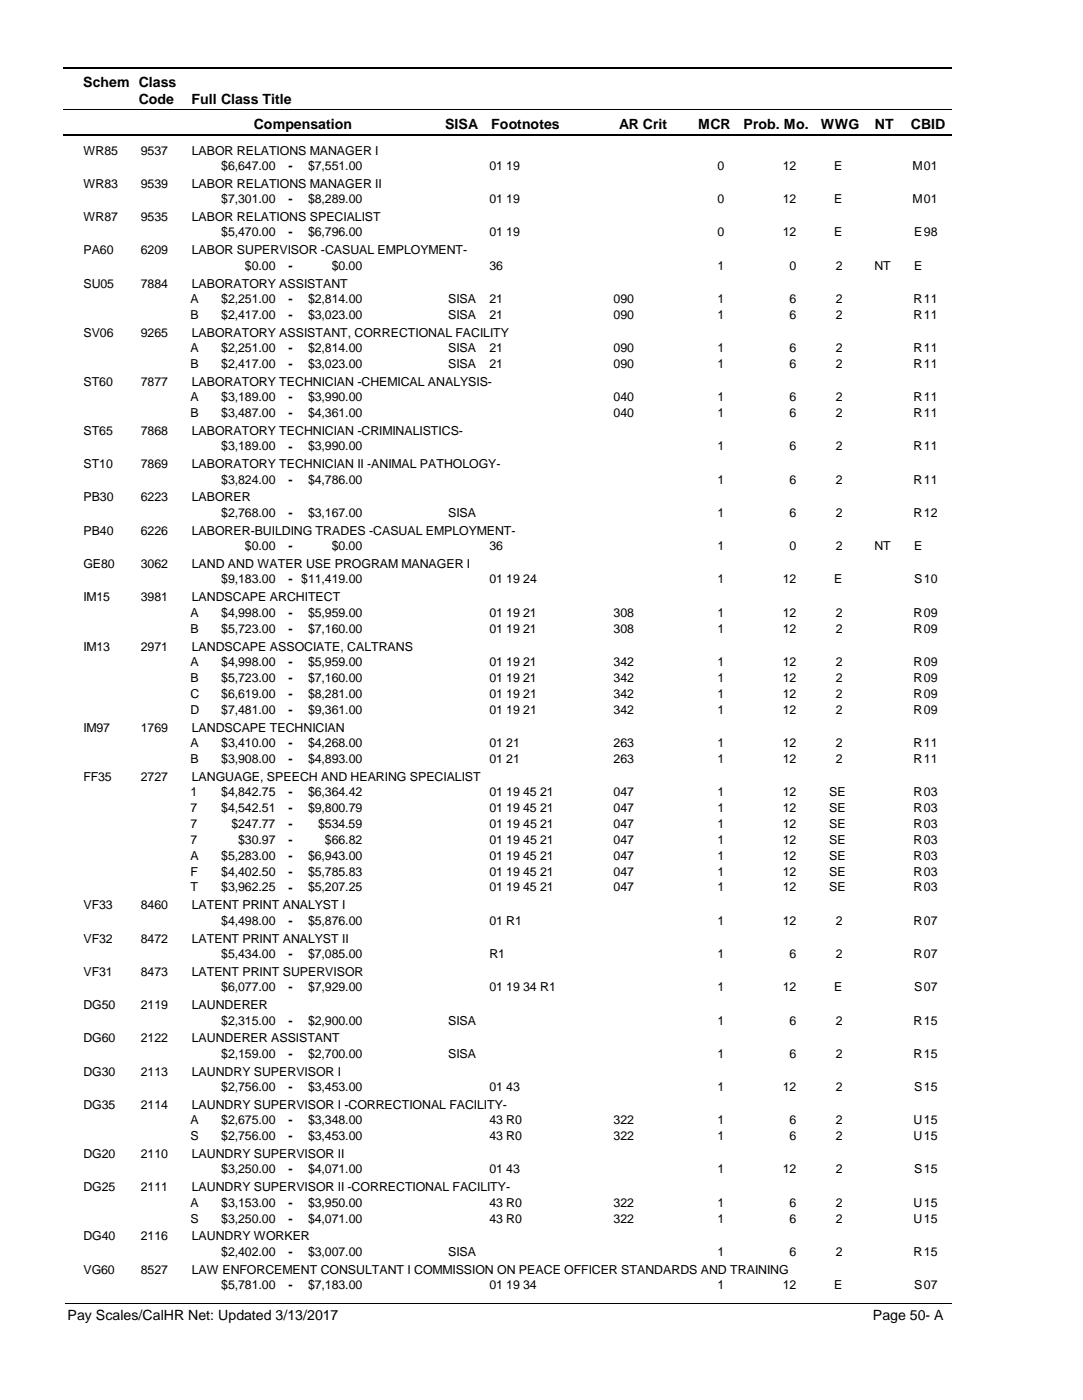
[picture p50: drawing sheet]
<svg xmlns="http://www.w3.org/2000/svg" width="216mm" height="279mm" viewBox="0 0 216 279" stroke-linecap="round" stroke-linejoin="round" font-family="sans-serif">
<defs><g id="words">
<g font-size="2.8">
<text x="16.6" y="17.3">Schem Class</text>
<text x="27.7" y="20.7">Code</text>
<text x="38.2" y="20.7">Full Class Title</text>
<text x="50.6" y="25.7">Compensation</text>
<text x="88.7" y="25.7">SISA</text>
<text x="98" y="25.7">Footnotes</text>
<text x="123.5" y="25.7">AR Crit</text>
<text x="139.2" y="25.7">MCR</text>
<text x="148.3" y="25.7">Prob. Mo.</text>
<text x="163.7" y="25.7">WWG</text>
<text x="174.5" y="25.7">NT</text>
<text x="181.6" y="25.7">CBID</text>
<text x="13.5" y="263.5">Pay Scales/CalHR Net: Updated 3/13/2017</text>
<text x="174.1" y="263.5">Page 50- A</text>
</g>
<g font-size="2.5">
<text x="16.6" y="30.8">WR85</text>
<text x="28.1" y="30.8">9537</text>
<text x="38.2" y="30.8">LABOR RELATIONS MANAGER I</text>
<text x="44.1" y="33.9">$6,647.00</text>
<text x="57.5" y="33.9">-</text>
<text x="61.4" y="33.9">$7,551.00</text>
<text x="97.6" y="33.9">01 19</text>
<text x="143.1" y="33.9">0</text>
<text x="156.1" y="33.9">12</text>
<text x="166.3" y="33.9">E</text>
<text x="181.9" y="33.9">M</text>
<text x="184.2" y="33.9">01</text>
<text x="16.6" y="37.5">WR83</text>
<text x="28.1" y="37.5">9539</text>
<text x="38.2" y="37.5">LABOR RELATIONS MANAGER II</text>
<text x="44.1" y="40.6">$7,301.00</text>
<text x="57.5" y="40.6">-</text>
<text x="61.4" y="40.6">$8,289.00</text>
<text x="97.6" y="40.6">01 19</text>
<text x="143.1" y="40.6">0</text>
<text x="156.1" y="40.6">12</text>
<text x="166.3" y="40.6">E</text>
<text x="181.9" y="40.6">M</text>
<text x="184.2" y="40.6">01</text>
<text x="16.6" y="44.1">WR87</text>
<text x="28.1" y="44.1">9535</text>
<text x="38.2" y="44.1">LABOR RELATIONS SPECIALIST</text>
<text x="44.1" y="47.2">$5,470.00</text>
<text x="57.5" y="47.2">-</text>
<text x="61.4" y="47.2">$6,796.00</text>
<text x="97.6" y="47.2">01 19</text>
<text x="143.1" y="47.2">0</text>
<text x="156.1" y="47.2">12</text>
<text x="166.3" y="47.2">E</text>
<text x="182.3" y="47.2">E</text>
<text x="184.2" y="47.2">98</text>
<text x="16.6" y="50.7">PA60</text>
<text x="28.1" y="50.7">6209</text>
<text x="38.2" y="50.7">LABOR SUPERVISOR -CASUAL EMPLOYMENT-</text>
<text x="48.9" y="53.8">$0.00</text>
<text x="57.5" y="53.9">-</text>
<text x="66.2" y="53.8">$0.00</text>
<text x="97.6" y="53.8">36</text>
<text x="143.1" y="53.8">1</text>
<text x="157.5" y="53.8">0</text>
<text x="166.6" y="53.8">2</text>
<text x="174.4" y="53.8">NT</text>
<text x="182.3" y="53.8">E</text>
<text x="16.6" y="57.4">SU05</text>
<text x="28.1" y="57.4">7884</text>
<text x="38.2" y="57.4">LABORATORY ASSISTANT</text>
<text x="38" y="60.5">A</text>
<text x="38" y="63.6">B</text>
<text x="44.1" y="60.5">$2,251.00</text>
<text x="44.1" y="63.6">$2,417.00</text>
<text x="57.5" y="60.5">-</text>
<text x="57.5" y="63.7">-</text>
<text x="61.4" y="60.5">$2,814.00</text>
<text x="61.4" y="63.6">$3,023.00</text>
<text x="89.4" y="60.5">SISA</text>
<text x="89.4" y="63.6">SISA</text>
<text x="97.6" y="60.5">21</text>
<text x="97.6" y="63.6">21</text>
<text x="122.4" y="60.5">090</text>
<text x="122.4" y="63.6">090</text>
<text x="143.1" y="60.5">1</text>
<text x="143.1" y="63.6">1</text>
<text x="157.5" y="60.5">6</text>
<text x="157.5" y="63.6">6</text>
<text x="166.6" y="60.5">2</text>
<text x="166.6" y="63.6">2</text>
<text x="182.2" y="60.5">R</text>
<text x="182.2" y="63.6">R</text>
<text x="184.2" y="60.5">11</text>
<text x="184.2" y="63.6">11</text>
<text x="16.6" y="67.2">SV06</text>
<text x="28.1" y="67.2">9265</text>
<text x="38" y="70.2">A</text>
<text x="38.2" y="67.2">LABORATORY ASSISTANT, CORRECTIONAL FACILITY</text>
<text x="44.1" y="70.2">$2,251.00</text>
<text x="57.5" y="70.3">-</text>
<text x="61.4" y="70.2">$2,814.00</text>
<text x="89.4" y="70.2">SISA</text>
<text x="97.6" y="70.2">21</text>
<text x="122.4" y="70.2">090</text>
<text x="143.1" y="70.2">1</text>
<text x="157.5" y="70.2">6</text>
<text x="166.6" y="70.2">2</text>
<text x="182.2" y="70.2">R</text>
<text x="184.2" y="70.2">11</text>
<text x="16.6" y="77">ST60</text>
<text x="28.1" y="77">7877</text>
<text x="38" y="73.4">B</text>
<text x="38.2" y="77">LABORATORY TECHNICIAN -CHEMICAL ANALYSIS-</text>
<text x="44.1" y="73.4">$2,417.00</text>
<text x="57.5" y="73.5">-</text>
<text x="61.4" y="73.4">$3,023.00</text>
<text x="89.4" y="73.4">SISA</text>
<text x="97.6" y="73.4">21</text>
<text x="122.4" y="73.4">090</text>
<text x="143.1" y="73.4">1</text>
<text x="157.5" y="73.4">6</text>
<text x="166.6" y="73.4">2</text>
<text x="182.2" y="73.4">R</text>
<text x="184.2" y="73.4">11</text>
<text x="38" y="80.1">A</text>
<text x="38" y="83.3">B</text>
<text x="44.1" y="80.1">$3,189.00</text>
<text x="44.1" y="83.3">$3,487.00</text>
<text x="57.5" y="80.1">-</text>
<text x="57.5" y="83.3">-</text>
<text x="61.4" y="80.1">$3,990.00</text>
<text x="61.4" y="83.3">$4,361.00</text>
<text x="122.4" y="80.1">040</text>
<text x="122.4" y="83.3">040</text>
<text x="143.1" y="80.1">1</text>
<text x="143.1" y="83.3">1</text>
<text x="157.5" y="80.1">6</text>
<text x="157.5" y="83.3">6</text>
<text x="166.6" y="80.1">2</text>
<text x="166.6" y="83.3">2</text>
<text x="182.2" y="80.1">R</text>
<text x="182.2" y="83.3">R</text>
<text x="184.2" y="80.1">11</text>
<text x="184.2" y="83.3">11</text>
<text x="16.6" y="86.8">ST65</text>
<text x="28.1" y="86.8">7868</text>
<text x="38.2" y="86.8">LABORATORY TECHNICIAN -CRIMINALISTICS-</text>
<text x="44.1" y="89.9">$3,189.00</text>
<text x="57.5" y="89.9">-</text>
<text x="61.4" y="89.9">$3,990.00</text>
<text x="143.1" y="89.9">1</text>
<text x="157.5" y="89.9">6</text>
<text x="166.6" y="89.9">2</text>
<text x="182.2" y="89.9">R</text>
<text x="184.2" y="89.9">11</text>
<text x="16.6" y="93.5">ST10</text>
<text x="28.1" y="93.5">7869</text>
<text x="38.2" y="93.5">LABORATORY TECHNICIAN II -ANIMAL PATHOLOGY-</text>
<text x="16.6" y="100.1">PB30</text>
<text x="28.1" y="100.1">6223</text>
<text x="38.2" y="100.1">LABORER</text>
<text x="44.1" y="96.5">$3,824.00</text>
<text x="57.5" y="96.6">-</text>
<text x="61.4" y="96.5">$4,786.00</text>
<text x="143.1" y="96.5">1</text>
<text x="157.5" y="96.5">6</text>
<text x="166.6" y="96.5">2</text>
<text x="182.2" y="96.5">R</text>
<text x="184.2" y="96.5">11</text>
<text x="16.6" y="106.7">PB40</text>
<text x="28.1" y="106.7">6226</text>
<text x="38.2" y="106.7">LABORER-BUILDING TRADES -CASUAL EMPLOYMENT-</text>
<text x="44.1" y="103.2">$2,768.00</text>
<text x="57.5" y="103.2">-</text>
<text x="61.4" y="103.2">$3,167.00</text>
<text x="89.4" y="103.2">SISA</text>
<text x="143.1" y="103.2">1</text>
<text x="157.5" y="103.2">6</text>
<text x="166.6" y="103.2">2</text>
<text x="182.2" y="103.2">R</text>
<text x="184.2" y="103.2">12</text>
<text x="16.6" y="113.4">GE80</text>
<text x="28.1" y="113.4">3062</text>
<text x="38.2" y="113.4">LAND AND WATER USE PROGRAM MANAGER I</text>
<text x="48.9" y="109.8">$0.00</text>
<text x="57.5" y="109.8">-</text>
<text x="66.2" y="109.8">$0.00</text>
<text x="97.6" y="109.8">36</text>
<text x="143.1" y="109.8">1</text>
<text x="157.5" y="109.8">0</text>
<text x="166.6" y="109.8">2</text>
<text x="174.4" y="109.8">NT</text>
<text x="182.3" y="109.8">E</text>
<text x="44.1" y="116.4">$9,183.00</text>
<text x="57.5" y="116.5">-</text>
<text x="60.1" y="116.4">$11,419.00</text>
<text x="97.6" y="116.4">01 19 24</text>
<text x="143.1" y="116.4">1</text>
<text x="156.1" y="116.4">12</text>
<text x="166.3" y="116.4">E</text>
<text x="182.3" y="116.4">S</text>
<text x="184.2" y="116.4">10</text>
<text x="16.6" y="120">IM15</text>
<text x="28.1" y="120">3981</text>
<text x="38" y="123.1">A</text>
<text x="38.2" y="120">LANDSCAPE ARCHITECT</text>
<text x="44.1" y="123.1">$4,998.00</text>
<text x="57.5" y="123.1">-</text>
<text x="61.4" y="123.1">$5,959.00</text>
<text x="97.6" y="123.1">01 19 21</text>
<text x="122.4" y="123.1">308</text>
<text x="143.1" y="123.1">1</text>
<text x="156.1" y="123.1">12</text>
<text x="166.6" y="123.1">2</text>
<text x="182.2" y="123.1">R</text>
<text x="184.2" y="123.1">09</text>
<text x="16.6" y="129.8">IM13</text>
<text x="28.1" y="129.8">2971</text>
<text x="38" y="126.3">B</text>
<text x="38.2" y="129.8">LANDSCAPE ASSOCIATE, CALTRANS</text>
<text x="44.1" y="126.3">$5,723.00</text>
<text x="57.5" y="126.3">-</text>
<text x="61.4" y="126.3">$7,160.00</text>
<text x="97.6" y="126.3">01 19 21</text>
<text x="122.4" y="126.3">308</text>
<text x="143.1" y="126.3">1</text>
<text x="156.1" y="126.3">12</text>
<text x="166.6" y="126.3">2</text>
<text x="182.2" y="126.3">R</text>
<text x="184.2" y="126.3">09</text>
<text x="38" y="132.9">A</text>
<text x="38" y="136.1">B</text>
<text x="44.1" y="132.9">$4,998.00</text>
<text x="44.1" y="136.1">$5,723.00</text>
<text x="57.5" y="132.9">-</text>
<text x="57.5" y="136.1">-</text>
<text x="61.4" y="132.9">$5,959.00</text>
<text x="61.4" y="136.1">$7,160.00</text>
<text x="97.6" y="132.9">01 19 21</text>
<text x="97.6" y="136.1">01 19 21</text>
<text x="122.4" y="132.9">342</text>
<text x="122.4" y="136.1">342</text>
<text x="143.1" y="132.9">1</text>
<text x="143.1" y="136.1">1</text>
<text x="156.1" y="132.9">12</text>
<text x="156.1" y="136.1">12</text>
<text x="166.6" y="132.9">2</text>
<text x="166.6" y="136.1">2</text>
<text x="182.2" y="132.9">R</text>
<text x="182.2" y="136.1">R</text>
<text x="184.2" y="132.9">09</text>
<text x="184.2" y="136.1">09</text>
<text x="38" y="139.2">C</text>
<text x="38" y="142.4">D</text>
<text x="44.1" y="139.2">$6,619.00</text>
<text x="44.1" y="142.4">$7,481.00</text>
<text x="57.5" y="139.3">-</text>
<text x="57.5" y="142.5">-</text>
<text x="61.4" y="139.2">$8,281.00</text>
<text x="61.4" y="142.4">$9,361.00</text>
<text x="97.6" y="139.2">01 19 21</text>
<text x="97.6" y="142.4">01 19 21</text>
<text x="122.4" y="139.2">342</text>
<text x="122.4" y="142.4">342</text>
<text x="143.1" y="139.2">1</text>
<text x="143.1" y="142.4">1</text>
<text x="156.1" y="139.2">12</text>
<text x="156.1" y="142.4">12</text>
<text x="166.6" y="139.2">2</text>
<text x="166.6" y="142.4">2</text>
<text x="182.2" y="139.2">R</text>
<text x="182.2" y="142.4">R</text>
<text x="184.2" y="139.2">09</text>
<text x="184.2" y="142.4">09</text>
<text x="16.6" y="146">IM97</text>
<text x="28.1" y="146">1769</text>
<text x="38" y="149">A</text>
<text x="38.2" y="146">LANDSCAPE TECHNICIAN</text>
<text x="44.1" y="149">$3,410.00</text>
<text x="57.5" y="149.1">-</text>
<text x="61.4" y="149">$4,268.00</text>
<text x="97.6" y="149">01 21</text>
<text x="122.4" y="149">263</text>
<text x="143.1" y="149">1</text>
<text x="156.1" y="149">12</text>
<text x="166.6" y="149">2</text>
<text x="182.2" y="149">R</text>
<text x="184.2" y="149">11</text>
<text x="16.6" y="155.8">FF35</text>
<text x="28.1" y="155.8">2727</text>
<text x="38" y="152.2">B</text>
<text x="38.2" y="155.8">LANGUAGE, SPEECH AND HEARING SPECIALIST</text>
<text x="44.1" y="152.2">$3,908.00</text>
<text x="57.5" y="152.2">-</text>
<text x="61.4" y="152.2">$4,893.00</text>
<text x="97.6" y="152.2">01 21</text>
<text x="122.4" y="152.2">263</text>
<text x="143.1" y="152.2">1</text>
<text x="156.1" y="152.2">12</text>
<text x="166.6" y="152.2">2</text>
<text x="182.2" y="152.2">R</text>
<text x="184.2" y="152.2">11</text>
<text x="38" y="158.9">1</text>
<text x="44.1" y="158.9">$4,842.75</text>
<text x="57.5" y="158.9">-</text>
<text x="61.4" y="158.9">$6,364.42</text>
<text x="97.6" y="158.9">01 19 45 21</text>
<text x="122.4" y="158.9">047</text>
<text x="143.1" y="158.9">1</text>
<text x="156.1" y="158.9">12</text>
<text x="165.4" y="158.9">SE</text>
<text x="182.2" y="158.9">R</text>
<text x="184.2" y="158.9">03</text>
<text x="38" y="162">7</text>
<text x="38" y="165.2">7</text>
<text x="44.1" y="162">$4,542.51</text>
<text x="46.1" y="165.2">$247.77</text>
<text x="57.5" y="162.1">-</text>
<text x="57.5" y="165.2">-</text>
<text x="61.4" y="162">$9,800.79</text>
<text x="63.5" y="165.2">$534.59</text>
<text x="97.6" y="162">01 19 45 21</text>
<text x="97.6" y="165.2">01 19 45 21</text>
<text x="122.4" y="162">047</text>
<text x="122.4" y="165.2">047</text>
<text x="143.1" y="162">1</text>
<text x="143.1" y="165.2">1</text>
<text x="156.1" y="162">12</text>
<text x="156.1" y="165.2">12</text>
<text x="165.4" y="162">SE</text>
<text x="165.4" y="165.2">SE</text>
<text x="182.2" y="162">R</text>
<text x="182.2" y="165.2">R</text>
<text x="184.2" y="162">03</text>
<text x="184.2" y="165.2">03</text>
<text x="38" y="168.4">7</text>
<text x="38" y="171.6">A</text>
<text x="44.1" y="171.6">$5,283.00</text>
<text x="47.5" y="168.4">$30.97</text>
<text x="57.5" y="168.4">-</text>
<text x="57.5" y="171.6">-</text>
<text x="61.4" y="171.6">$6,943.00</text>
<text x="64.8" y="168.4">$66.82</text>
<text x="97.6" y="168.4">01 19 45 21</text>
<text x="97.6" y="171.6">01 19 45 21</text>
<text x="122.4" y="168.4">047</text>
<text x="122.4" y="171.6">047</text>
<text x="143.1" y="168.4">1</text>
<text x="143.1" y="171.6">1</text>
<text x="156.1" y="168.4">12</text>
<text x="156.1" y="171.6">12</text>
<text x="165.4" y="168.4">SE</text>
<text x="165.4" y="171.6">SE</text>
<text x="182.2" y="168.4">R</text>
<text x="182.2" y="171.6">R</text>
<text x="184.2" y="168.4">03</text>
<text x="184.2" y="171.6">03</text>
<text x="38" y="174.8">F</text>
<text x="38" y="177.9">T</text>
<text x="44.1" y="174.8">$4,402.50</text>
<text x="44.1" y="177.9">$3,962.25</text>
<text x="57.5" y="174.8">-</text>
<text x="57.5" y="178">-</text>
<text x="61.4" y="174.8">$5,785.83</text>
<text x="61.4" y="177.9">$5,207.25</text>
<text x="97.6" y="174.8">01 19 45 21</text>
<text x="97.6" y="177.9">01 19 45 21</text>
<text x="122.4" y="174.8">047</text>
<text x="122.4" y="177.9">047</text>
<text x="143.1" y="174.8">1</text>
<text x="143.1" y="177.9">1</text>
<text x="156.1" y="174.8">12</text>
<text x="156.1" y="177.9">12</text>
<text x="165.4" y="174.8">SE</text>
<text x="165.4" y="177.9">SE</text>
<text x="182.2" y="174.8">R</text>
<text x="182.2" y="177.9">R</text>
<text x="184.2" y="174.8">03</text>
<text x="184.2" y="177.9">03</text>
<text x="16.6" y="181.5">VF33</text>
<text x="28.1" y="181.5">8460</text>
<text x="38.2" y="181.5">LATENT PRINT ANALYST I</text>
<text x="44.1" y="184.6">$4,498.00</text>
<text x="57.5" y="184.6">-</text>
<text x="61.4" y="184.6">$5,876.00</text>
<text x="97.6" y="184.6">01 R1</text>
<text x="143.1" y="184.6">1</text>
<text x="156.1" y="184.6">12</text>
<text x="166.6" y="184.6">2</text>
<text x="182.2" y="184.6">R</text>
<text x="184.2" y="184.6">07</text>
<text x="16.6" y="188.2">VF32</text>
<text x="28.1" y="188.2">8472</text>
<text x="38.2" y="188.2">LATENT PRINT ANALYST II</text>
<text x="44.1" y="191.2">$5,434.00</text>
<text x="57.5" y="191.2">-</text>
<text x="61.4" y="191.2">$7,085.00</text>
<text x="97.6" y="191.2">R1</text>
<text x="143.1" y="191.2">1</text>
<text x="157.5" y="191.2">6</text>
<text x="166.6" y="191.2">2</text>
<text x="182.2" y="191.2">R</text>
<text x="184.2" y="191.2">07</text>
<text x="16.6" y="194.8">VF31</text>
<text x="28.1" y="194.8">8473</text>
<text x="38.2" y="194.8">LATENT PRINT SUPERVISOR</text>
<text x="44.1" y="197.8">$6,077.00</text>
<text x="57.5" y="197.9">-</text>
<text x="61.4" y="197.8">$7,929.00</text>
<text x="97.6" y="197.8">01 19 34 R1</text>
<text x="143.1" y="197.8">1</text>
<text x="156.1" y="197.8">12</text>
<text x="166.3" y="197.8">E</text>
<text x="182.3" y="197.8">S</text>
<text x="184.2" y="197.8">07</text>
<text x="16.6" y="201.4">DG50</text>
<text x="28.1" y="201.4">2119</text>
<text x="38.2" y="201.4">LAUNDERER</text>
<text x="16.6" y="208.1">DG60</text>
<text x="28.1" y="208.1">2122</text>
<text x="38.2" y="208.1">LAUNDERER ASSISTANT</text>
<text x="44.1" y="204.5">$2,315.00</text>
<text x="57.5" y="204.5">-</text>
<text x="61.4" y="204.5">$2,900.00</text>
<text x="89.4" y="204.5">SISA</text>
<text x="143.1" y="204.5">1</text>
<text x="157.5" y="204.5">6</text>
<text x="166.6" y="204.5">2</text>
<text x="182.2" y="204.5">R</text>
<text x="184.2" y="204.5">15</text>
<text x="16.6" y="214.7">DG30</text>
<text x="28.1" y="214.7">2113</text>
<text x="38.2" y="214.7">LAUNDRY SUPERVISOR I</text>
<text x="44.1" y="211.1">$2,159.00</text>
<text x="57.5" y="211.1">-</text>
<text x="61.4" y="211.1">$2,700.00</text>
<text x="89.4" y="211.1">SISA</text>
<text x="143.1" y="211.1">1</text>
<text x="157.5" y="211.1">6</text>
<text x="166.6" y="211.1">2</text>
<text x="182.2" y="211.1">R</text>
<text x="184.2" y="211.1">15</text>
<text x="16.6" y="221.3">DG35</text>
<text x="28.1" y="221.3">2114</text>
<text x="38.2" y="221.3">LAUNDRY SUPERVISOR I -CORRECTIONAL FACILITY-</text>
<text x="44.1" y="217.7">$2,756.00</text>
<text x="57.5" y="217.8">-</text>
<text x="61.4" y="217.7">$3,453.00</text>
<text x="97.6" y="217.7">01 43</text>
<text x="143.1" y="217.7">1</text>
<text x="156.1" y="217.7">12</text>
<text x="166.6" y="217.7">2</text>
<text x="182.3" y="217.7">S</text>
<text x="184.2" y="217.7">15</text>
<text x="38" y="224.4">A</text>
<text x="38" y="227.6">S</text>
<text x="44.1" y="224.4">$2,675.00</text>
<text x="44.1" y="227.6">$2,756.00</text>
<text x="57.5" y="224.4">-</text>
<text x="57.5" y="227.6">-</text>
<text x="61.4" y="224.4">$3,348.00</text>
<text x="61.4" y="227.6">$3,453.00</text>
<text x="97.6" y="224.4">43 R0</text>
<text x="97.6" y="227.6">43 R0</text>
<text x="122.4" y="224.4">322</text>
<text x="122.4" y="227.6">322</text>
<text x="143.1" y="224.4">1</text>
<text x="143.1" y="227.6">1</text>
<text x="157.5" y="224.4">6</text>
<text x="157.5" y="227.6">6</text>
<text x="166.6" y="224.4">2</text>
<text x="166.6" y="227.6">2</text>
<text x="182.2" y="224.4">U</text>
<text x="182.2" y="227.6">U</text>
<text x="184.2" y="224.4">15</text>
<text x="184.2" y="227.6">15</text>
<text x="16.6" y="231.2">DG20</text>
<text x="28.1" y="231.2">2110</text>
<text x="38.2" y="231.2">LAUNDRY SUPERVISOR II</text>
<text x="16.6" y="237.8">DG25</text>
<text x="28.1" y="237.8">2111</text>
<text x="38.2" y="237.8">LAUNDRY SUPERVISOR II -CORRECTIONAL FACILITY-</text>
<text x="44.1" y="234.2">$3,250.00</text>
<text x="57.5" y="234.2">-</text>
<text x="61.4" y="234.2">$4,071.00</text>
<text x="97.6" y="234.2">01 43</text>
<text x="143.1" y="234.2">1</text>
<text x="156.1" y="234.2">12</text>
<text x="166.6" y="234.2">2</text>
<text x="182.3" y="234.2">S</text>
<text x="184.2" y="234.2">15</text>
<text x="38" y="240.8">A</text>
<text x="38" y="244">S</text>
<text x="44.1" y="240.8">$3,153.00</text>
<text x="44.1" y="244">$3,250.00</text>
<text x="57.5" y="240.9">-</text>
<text x="57.5" y="244">-</text>
<text x="61.4" y="240.8">$3,950.00</text>
<text x="61.4" y="244">$4,071.00</text>
<text x="97.6" y="240.8">43 R0</text>
<text x="97.6" y="244">43 R0</text>
<text x="122.4" y="240.8">322</text>
<text x="122.4" y="244">322</text>
<text x="143.1" y="240.8">1</text>
<text x="143.1" y="244">1</text>
<text x="157.5" y="240.8">6</text>
<text x="157.5" y="244">6</text>
<text x="166.6" y="240.8">2</text>
<text x="166.6" y="244">2</text>
<text x="182.2" y="240.8">U</text>
<text x="182.2" y="244">U</text>
<text x="184.2" y="240.8">15</text>
<text x="184.2" y="244">15</text>
<text x="16.6" y="247.6">DG40</text>
<text x="28.1" y="247.6">2116</text>
<text x="38.2" y="247.6">LAUNDRY WORKER</text>
<text x="44.1" y="250.7">$2,402.00</text>
<text x="57.5" y="250.7">-</text>
<text x="61.4" y="250.7">$3,007.00</text>
<text x="89.4" y="250.7">SISA</text>
<text x="143.1" y="250.7">1</text>
<text x="157.5" y="250.7">6</text>
<text x="166.6" y="250.7">2</text>
<text x="182.2" y="250.7">R</text>
<text x="184.2" y="250.7">15</text>
<text x="16.6" y="254.2">VG60</text>
<text x="28.1" y="254.2">8527</text>
<text x="38.2" y="254.2">LAW ENFORCEMENT CONSULTANT I COMMISSION ON PEACE OFFICER STANDARDS AND TRAINING</text>
<text x="44.1" y="257.3">$5,781.00</text>
<text x="57.5" y="257.3">-</text>
<text x="61.4" y="257.3">$7,183.00</text>
<text x="97.6" y="257.3">01 19 34</text>
<text x="143.1" y="257.3">1</text>
<text x="156.1" y="257.3">12</text>
<text x="166.3" y="257.3">E</text>
<text x="182.3" y="257.3">S</text>
<text x="184.2" y="257.3">07</text>
</g>
</g></defs>
<path d="M12.7 13.5h177.1" fill="none" stroke="#000" stroke-width=".36"/>
<path d="M12.7 21.9h177.1" fill="none" stroke="#000" stroke-width=".2"/>
<path d="M12.7 27h177.1" fill="none" stroke="#000" stroke-width=".35"/>
<g fill="#fff">
<path d="M40.4 31.3h16.2v3h-16.2z" fill-rule="evenodd"/>
<path d="M183.9 31.3h4.1v3h-4.1z" fill-rule="evenodd"/>
<path d="M40.4 37.9h16.2v3h-16.2z" fill-rule="evenodd"/>
<path d="M183.9 37.9h4.1v3h-4.1z" fill-rule="evenodd"/>
<path d="M40.4 44.6h16.2v2.9h-16.2z" fill-rule="evenodd"/>
<path d="M183.9 44.6h4.1v2.9h-4.1z" fill-rule="evenodd"/>
<path d="M40.4 51.2h16.2v3h-16.2z" fill-rule="evenodd"/>
<path d="M183.9 51.2h4.1v3h-4.1z" fill-rule="evenodd"/>
<path d="M40.4 57.8h16.2v3h-16.2z" fill-rule="evenodd"/>
<path d="M183.9 57.8h4.1v3h-4.1z" fill-rule="evenodd"/>
<path d="M40.4 61h16.2v3h-16.2z" fill-rule="evenodd"/>
<path d="M183.9 61h4.1v3h-4.1z" fill-rule="evenodd"/>
<path d="M40.4 67.6h16.2v3h-16.2z" fill-rule="evenodd"/>
<path d="M183.9 67.6h4.1v3h-4.1z" fill-rule="evenodd"/>
<path d="M40.4 70.8h16.2v3h-16.2z" fill-rule="evenodd"/>
<path d="M183.9 70.8h4.1v3h-4.1z" fill-rule="evenodd"/>
<path d="M40.4 77.5h16.2v2.9h-16.2z" fill-rule="evenodd"/>
<path d="M183.9 77.5h4.1v2.9h-4.1z" fill-rule="evenodd"/>
<path d="M40.4 80.6h16.2v3h-16.2z" fill-rule="evenodd"/>
<path d="M183.9 80.6h4.1v3h-4.1z" fill-rule="evenodd"/>
<path d="M40.4 87.3h16.2v3h-16.2z" fill-rule="evenodd"/>
<path d="M183.9 87.3h4.1v3h-4.1z" fill-rule="evenodd"/>
<path d="M40.4 93.9h16.2v3h-16.2z" fill-rule="evenodd"/>
<path d="M183.9 93.9h4.1v3h-4.1z" fill-rule="evenodd"/>
<path d="M40.4 100.5h16.2v3h-16.2z" fill-rule="evenodd"/>
<path d="M183.9 100.5h4.1v3h-4.1z" fill-rule="evenodd"/>
<path d="M40.4 107.2h16.2v3h-16.2z" fill-rule="evenodd"/>
<path d="M183.9 107.2h4.1v3h-4.1z" fill-rule="evenodd"/>
<path d="M40.4 113.8h16.2v3h-16.2z" fill-rule="evenodd"/>
<path d="M183.9 113.8h4.1v3h-4.1z" fill-rule="evenodd"/>
<path d="M40.4 120.5h16.2v2.9h-16.2z" fill-rule="evenodd"/>
<path d="M183.9 120.5h4.1v2.9h-4.1z" fill-rule="evenodd"/>
<path d="M40.4 123.6h16.2v3h-16.2z" fill-rule="evenodd"/>
<path d="M183.9 123.6h4.1v3h-4.1z" fill-rule="evenodd"/>
<path d="M40.4 130.3h16.2v3h-16.2z" fill-rule="evenodd"/>
<path d="M183.9 130.3h4.1v3h-4.1z" fill-rule="evenodd"/>
<path d="M40.4 133.5h16.2v2.9h-16.2z" fill-rule="evenodd"/>
<path d="M183.9 133.5h4.1v2.9h-4.1z" fill-rule="evenodd"/>
<path d="M40.4 136.6h16.2v3h-16.2z" fill-rule="evenodd"/>
<path d="M183.9 136.6h4.1v3h-4.1z" fill-rule="evenodd"/>
<path d="M40.4 139.8h16.2v3h-16.2z" fill-rule="evenodd"/>
<path d="M183.9 139.8h4.1v3h-4.1z" fill-rule="evenodd"/>
<path d="M40.4 146.4h16.2v3h-16.2z" fill-rule="evenodd"/>
<path d="M183.9 146.4h4.1v3h-4.1z" fill-rule="evenodd"/>
<path d="M40.4 149.6h16.2v3h-16.2z" fill-rule="evenodd"/>
<path d="M183.9 149.6h4.1v3h-4.1z" fill-rule="evenodd"/>
<path d="M40.4 156.2h16.2v3h-16.2z" fill-rule="evenodd"/>
<path d="M183.9 156.2h4.1v3h-4.1z" fill-rule="evenodd"/>
<path d="M40.4 159.4h16.2v3h-16.2z" fill-rule="evenodd"/>
<path d="M183.9 159.4h4.1v3h-4.1z" fill-rule="evenodd"/>
<path d="M40.4 162.6h16.2v3h-16.2z" fill-rule="evenodd"/>
<path d="M183.9 162.6h4.1v3h-4.1z" fill-rule="evenodd"/>
<path d="M40.4 165.8h16.2v3h-16.2z" fill-rule="evenodd"/>
<path d="M183.9 165.8h4.1v3h-4.1z" fill-rule="evenodd"/>
<path d="M40.4 169h16.2v2.9h-16.2z" fill-rule="evenodd"/>
<path d="M183.9 169h4.1v2.9h-4.1z" fill-rule="evenodd"/>
<path d="M40.4 172.1h16.2v3h-16.2z" fill-rule="evenodd"/>
<path d="M183.9 172.1h4.1v3h-4.1z" fill-rule="evenodd"/>
<path d="M40.4 175.3h16.2v3h-16.2z" fill-rule="evenodd"/>
<path d="M183.9 175.3h4.1v3h-4.1z" fill-rule="evenodd"/>
<path d="M40.4 182h16.2v2.9h-16.2z" fill-rule="evenodd"/>
<path d="M183.9 182h4.1v2.9h-4.1z" fill-rule="evenodd"/>
<path d="M40.4 188.6h16.2v3h-16.2z" fill-rule="evenodd"/>
<path d="M183.9 188.6h4.1v3h-4.1z" fill-rule="evenodd"/>
<path d="M40.4 195.2h16.2v3h-16.2z" fill-rule="evenodd"/>
<path d="M183.9 195.2h4.1v3h-4.1z" fill-rule="evenodd"/>
<path d="M40.4 201.9h16.2v2.9h-16.2z" fill-rule="evenodd"/>
<path d="M183.9 201.9h4.1v2.9h-4.1z" fill-rule="evenodd"/>
<path d="M40.4 208.5h16.2v3h-16.2z" fill-rule="evenodd"/>
<path d="M183.9 208.5h4.1v3h-4.1z" fill-rule="evenodd"/>
<path d="M40.4 215.1h16.2v3h-16.2z" fill-rule="evenodd"/>
<path d="M183.9 215.1h4.1v3h-4.1z" fill-rule="evenodd"/>
<path d="M40.4 221.8h16.2v3h-16.2z" fill-rule="evenodd"/>
<path d="M183.9 221.8h4.1v3h-4.1z" fill-rule="evenodd"/>
<path d="M40.4 225h16.2v2.9h-16.2z" fill-rule="evenodd"/>
<path d="M183.9 225h4.1v2.9h-4.1z" fill-rule="evenodd"/>
<path d="M40.4 231.6h16.2v2.9h-16.2z" fill-rule="evenodd"/>
<path d="M183.9 231.6h4.1v2.9h-4.1z" fill-rule="evenodd"/>
<path d="M40.4 238.2h16.2v3h-16.2z" fill-rule="evenodd"/>
<path d="M183.9 238.2h4.1v3h-4.1z" fill-rule="evenodd"/>
<path d="M40.4 241.4h16.2v3h-16.2z" fill-rule="evenodd"/>
<path d="M183.9 241.4h4.1v3h-4.1z" fill-rule="evenodd"/>
<path d="M40.4 248h16.2v3h-16.2z" fill-rule="evenodd"/>
<path d="M183.9 248h4.1v3h-4.1z" fill-rule="evenodd"/>
<path d="M40.4 254.6h16.2v3h-16.2z" fill-rule="evenodd"/>
<path d="M183.9 254.6h4.1v3h-4.1z" fill-rule="evenodd"/>
</g>
<path d="M13.1 260.1h176.7" fill="none" stroke="#000" stroke-width=".2"/>
<use href="#words"/>
</svg>
